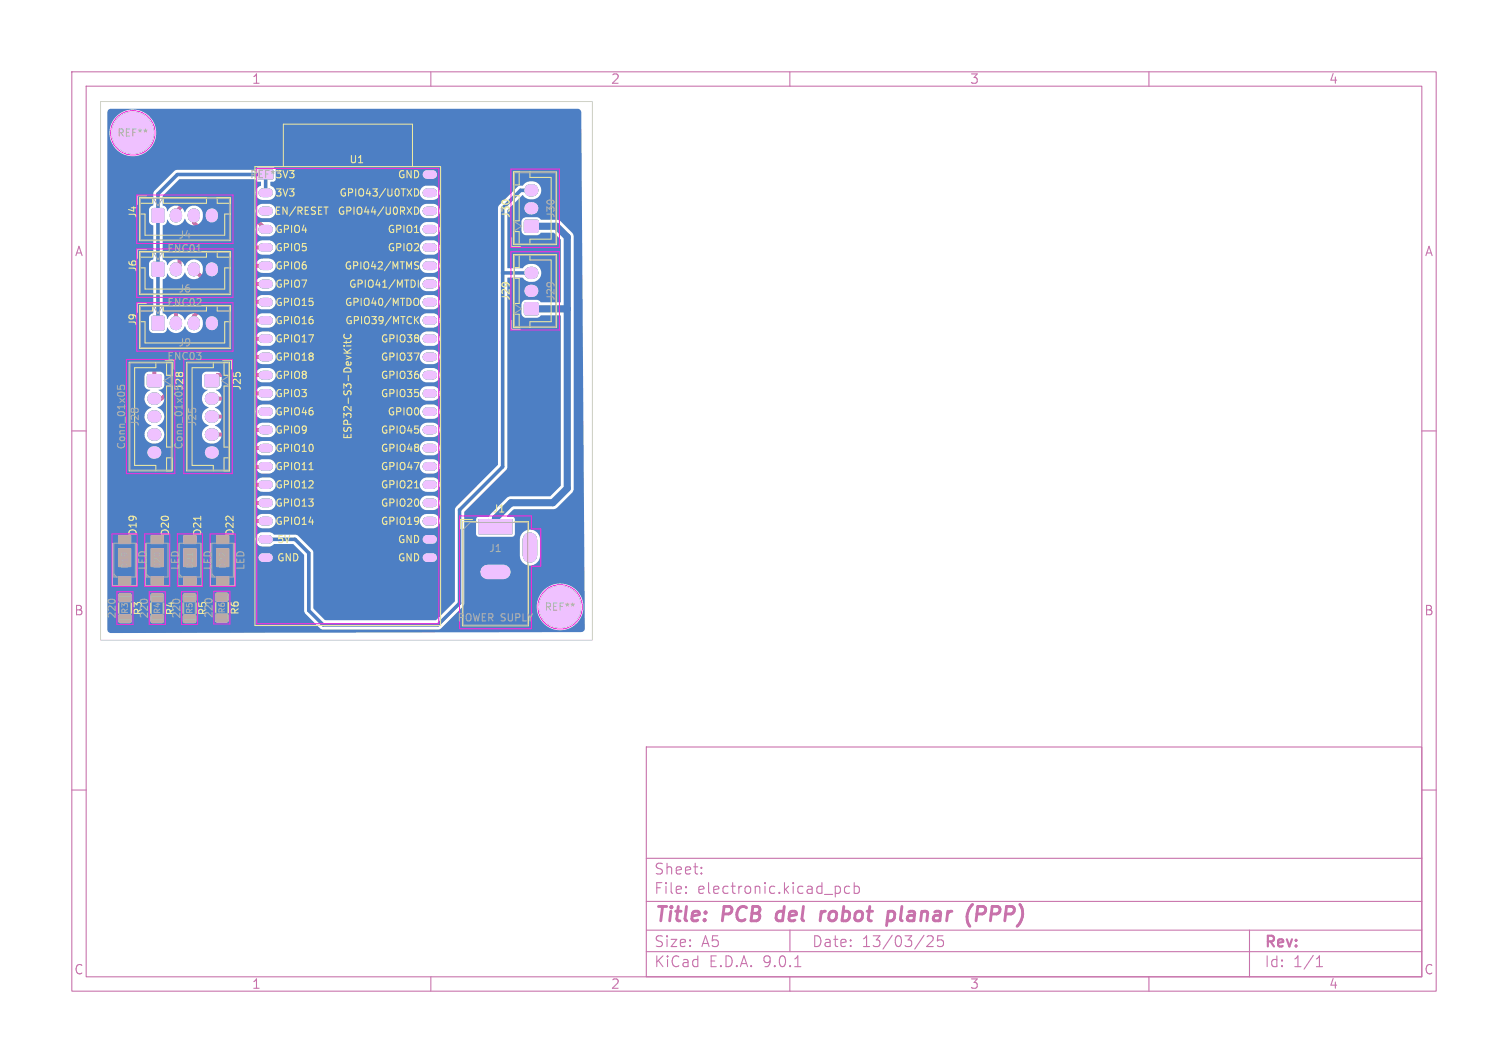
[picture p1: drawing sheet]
<svg xmlns="http://www.w3.org/2000/svg" width="210mm" height="148mm" viewBox="0 0 210 148" stroke-linecap="round" stroke-linejoin="round" font-family="sans-serif">
<defs><g id="words">
<g font-size="2.8" fill="#c872ab">
<text x="91" y="128.9">Title:</text>
<text x="100.7" y="128.9">PCB</text>
<text x="109" y="128.9">del</text>
<text x="115.9" y="128.9">robot</text>
<text x="126" y="128.9">planar</text>
<text x="137.9" y="128.9">(PPP)</text>
</g>
<g font-size="2.1" fill="#c872ab">
<text x="91" y="124.7">File:</text>
<text x="91" y="122">Sheet:</text>
<text x="97.1" y="124.7">electronic.kicad_pcb</text>
<text x="91" y="134.9">KiCad</text>
<text x="91" y="132.1">Size:</text>
<text x="97.7" y="132.1">A5</text>
<text x="98.7" y="134.9">E.D.A.</text>
<text x="106.3" y="134.9">9.0.1</text>
<text x="113" y="132.1">Date:</text>
<text x="120" y="132.1">13/03/25</text>
<text x="176" y="132.3">Rev:</text>
<text x="176" y="134.9">Id:</text>
<text x="180.1" y="134.9">1/1</text>
</g>
<g font-size="1.8" fill="#c872ab">
<text x="35" y="11.9">1</text>
<text x="85" y="11.9">2</text>
<text x="135" y="11.9">3</text>
<text x="185" y="11.9">4</text>
<text x="10.3" y="35.9">A</text>
<text x="198.4" y="35.9">A</text>
<text x="10.3" y="85.9">B</text>
<text x="198.3" y="85.9">B</text>
<text x="10.3" y="135.9">C</text>
<text x="35" y="137.9">1</text>
<text x="85" y="137.9">2</text>
<text x="135" y="137.9">3</text>
<text x="185" y="137.9">4</text>
<text x="198.3" y="135.9">C</text>
</g>
<g font-size="1.4" fill="#afafaf">
<text x="16.2" y="19.2">REF**</text>
<text x="34.7" y="25">REF**3V3</text>
<text x="23.2" y="35.3">ENC01</text>
<text x="24.8" y="33.4">J4</text>
<text x="77.4" y="30.5" transform="rotate(-90 77.4 30.5)">J30</text>
<text x="24.8" y="40.9">J6</text>
<text x="77.4" y="42" transform="rotate(-90 77.4 42)">J29</text>
<text x="23.2" y="42.8">ENC02</text>
<text x="23.2" y="50.3">ENC03</text>
<text x="24.8" y="48.4">J9</text>
<text x="19.5" y="59.5" transform="rotate(-90 19.5 59.5)">J28</text>
<text x="27.5" y="59.5" transform="rotate(-90 27.5 59.5)">J25</text>
<text x="17.6" y="62.7" transform="rotate(-90 17.6 62.7)">Conn_01x05</text>
<text x="25.6" y="62.7" transform="rotate(-90 25.6 62.7)">Conn_01x05 J28</text>
<text x="68" y="77.1">J1</text>
<text x="20.6" y="79.5" transform="rotate(-90 20.6 79.5)">LED</text>
<text x="25.1" y="79.5" transform="rotate(-90 25.1 79.5)">LED</text>
<text x="29.7" y="79.5" transform="rotate(-90 29.7 79.5)">LED</text>
<text x="34.2" y="79.5" transform="rotate(-90 34.2 79.5)">LED</text>
<text x="16.3" y="86.2" transform="rotate(-90 16.3 86.2)">220</text>
<text x="19.9" y="85.8" transform="rotate(-90 19.9 85.8)">R3</text>
<text x="20.8" y="86.2" transform="rotate(-90 20.8 86.2)">220</text>
<text x="24.4" y="85.8" transform="rotate(-90 24.4 85.8)">R4</text>
<text x="25.3" y="86.2" transform="rotate(-90 25.3 86.2)">220</text>
<text x="28.9" y="85.8" transform="rotate(-90 28.9 85.8)">R5</text>
<text x="29.8" y="86.2" transform="rotate(-90 29.8 86.2)">220</text>
<text x="63.6" y="86.7">POWER SUPLY</text>
<text x="75.7" y="85.2">REF**</text>
</g>
<g font-size="1.4" fill="#f2eda1">
<text x="48.6" y="22.9">U1</text>
<text x="38.3" y="27.6">3V3</text>
<text x="47.1" y="27.6">GPIO43/U0TXD</text>
<text x="55.3" y="25">GND</text>
<text x="19.2" y="30.5" transform="rotate(-90 19.2 30.5)">J4</text>
<text x="38.1" y="30.1">EN/RESET</text>
<text x="38.3" y="35.2">GPIO5</text>
<text x="38.3" y="32.6">GPIO4</text>
<text x="46.9" y="30.1">GPIO44/U0RXD</text>
<text x="53.9" y="35.2">GPIO2</text>
<text x="53.9" y="32.6">GPIO1</text>
<text x="71.2" y="30.5" transform="rotate(-90 71.2 30.5)">J30</text>
<text x="19.2" y="38" transform="rotate(-90 19.2 38)">J6</text>
<text x="38.3" y="40.3">GPIO7</text>
<text x="38.3" y="37.7">GPIO6</text>
<text x="47.9" y="37.7">GPIO42/MTMS</text>
<text x="48.5" y="40.3">GPIO41/MTDI</text>
<text x="71.2" y="42" transform="rotate(-90 71.2 42)">J29</text>
<text x="19.2" y="45.5" transform="rotate(-90 19.2 45.5)">J9</text>
<text x="38.3" y="45.3">GPIO16</text>
<text x="38.3" y="47.9">GPIO17</text>
<text x="38.3" y="42.8">GPIO15</text>
<text x="47.9" y="42.8">GPIO40/MTDO</text>
<text x="48" y="45.3">GPIO39/MTCK</text>
<text x="52.9" y="47.9">GPIO38</text>
<text x="38.3" y="53">GPIO8</text>
<text x="38.3" y="50.4">GPIO18</text>
<text x="52.9" y="53">GPIO36</text>
<text x="52.9" y="50.4">GPIO37</text>
<text x="33.7" y="54.5" transform="rotate(-90 33.7 54.5)">J25</text>
<text x="38.3" y="55.5">GPIO3</text>
<text x="38.3" y="58">GPIO46</text>
<text x="52.9" y="55.5">GPIO35</text>
<text x="53.9" y="58">GPIO0</text>
<text x="38.3" y="65.7">GPIO11</text>
<text x="38.3" y="60.6">GPIO9</text>
<text x="38.3" y="63.1">GPIO10</text>
<text x="49.2" y="61.3" transform="rotate(-90 49.2 61.3)">ESP32-S3-DevKitC</text>
<text x="52.9" y="60.6">GPIO45</text>
<text x="52.9" y="65.7">GPIO47</text>
<text x="52.9" y="63.1">GPIO48</text>
<text x="38.3" y="70.7">GPIO13</text>
<text x="38.3" y="68.2">GPIO12</text>
<text x="52.9" y="68.2">GPIO21</text>
<text x="52.9" y="70.7">GPIO20</text>
<text x="68.5" y="71.6">J1</text>
<text x="19.2" y="74.7" transform="rotate(-90 19.2 74.7)">D19</text>
<text x="23.7" y="74.7" transform="rotate(-90 23.7 74.7)">D20</text>
<text x="28.2" y="74.7" transform="rotate(-90 28.2 74.7)">D21</text>
<text x="32.7" y="74.7" transform="rotate(-90 32.7 74.7)">D22</text>
<text x="38.3" y="73.3">GPIO14</text>
<text x="38.5" y="75.8">5V</text>
<text x="52.9" y="73.3">GPIO19</text>
<text x="55.3" y="75.8">GND</text>
<text x="38.5" y="78.4">GND</text>
<text x="55.3" y="78.4">GND</text>
<text x="33.4" y="85.7" transform="rotate(-90 33.4 85.7)">R6</text>
</g>
<g font-size="1.1" fill="#afafaf">
<text x="17.9" y="79.2" transform="rotate(-90 17.9 79.2)">D19</text>
<text x="22.4" y="79.2" transform="rotate(-90 22.4 79.2)">D20</text>
<text x="27" y="79.2" transform="rotate(-90 27 79.2)">D21</text>
<text x="31.5" y="79.2" transform="rotate(-90 31.5 79.2)">D22</text>
<text x="18" y="85.6" transform="rotate(-90 18 85.6)">R3</text>
<text x="22.5" y="85.6" transform="rotate(-90 22.5 85.6)">R4</text>
<text x="27" y="85.6" transform="rotate(-90 27 85.6)">R5</text>
<text x="31.5" y="85.5" transform="rotate(-90 31.5 85.5)">R6</text>
</g>
</g></defs>
<g fill="none" stroke="#c872ab" stroke-width=".15">
<path d="M10 10h190v128h-190zM12 12h186v124h-186zM60 10v2M110 10v2M160 10v2M10 60h2M198 60h2M10 110h2M90 104h108v32h-108zM90 119.5h108M198 110h2M60 136v2"/>
<path d="M90 132.5h108M90 129.5h108M90 125.5h108M95.5 124.2l.1 .1-.1 .1M95.5 124.2v.1v.1M95.5 123.5v.1M95.5 124.2v.2M95.5 123.5h.1l-.1 .1M97.7 121.5v.1v.1M97.7 121.5l-.1 .1 .1 .1M97.7 120.8v.1M97.7 121.5v.2"/>
<path d="M97.7 120.8h-.1l.1 .1M110 136v2M110 129.5v3M110.7 134.6h.8M116.5 123.4h.2l.3 .3v.5l-.3 .2h-.2M118.3 123.5l-.4-.1-.3 .3v.4l.1 .2 .2 .1 .4-.1M119 123.5l.4-.1 .3 .3v.4l-.2 .2-.1 .1-.4-.1M119 122.9v1.5M129.9 130.4l.1 .2-.1 .3-.9 .9h1M130.6 130.3l-.1 .7 .2-.1h.5l.2 .2v.4l-.3 .3h-.4l-.2-.2M160 136v2M174 129.5v6.5"/>
<path d="M183.3 134.6h.9M183.3 133.5l.4-.4v1.5"/>
</g>
<path d="M108.3 127.1l-.2 .7v.2l.3 .2M114.4 126.9l-.2 1.3M114.9 126.9a.59 .59 0 0 0-.6 .4M123.9 126.9l.6 .1 .1 .3-.1 .5-.4 .4M135.4 125.9l-.1 .1M137.1 126.3l-.2-.1h-.7l-.3 2M137.1 127.1l-.3 .2h-.8" fill="none" stroke="#c872ab" stroke-width=".4"/>
<g fill="#c83434" stroke="#c83434" stroke-width=".14">
<path d="M28.6 52.2h.2h1.6l.1 .2-.1 1.4-.2 .1-1.6-.1-.1-.2z"/>
<path d="M16.5 80.3h1.7v1.1h-1.7z"/>
<path d="M16.5 76.4h1.7v2.5h-1.7z"/>
<path d="M16.5 74.6h1.7v1.1h-1.7z"/>
<path d="M73.1 30.7h.2h1.6l.1 .2-.1 1.4h-.2h-1.6l-.1-.2z"/>
<path d="M30.1 82.6h1.5l.2 .2v.7l-.3 .2h-1.3l-.2-.3z"/>
<path d="M30.1 85.6l1.5-.1 .2 .2v.8l-.3 .1h-1.3l-.2-.2z"/>
<path d="M25.6 80.3h1.7v1.1h-1.7z"/>
<path d="M25.6 76.4h1.7v2.5h-1.7z"/>
<path d="M25.6 74.6h1.7v1.1h-1.7z"/>
<path d="M21.2 29.1l.2-.1 1.4 .1 .1 .2-.1 1.6-.2 .1-1.4-.1-.1-.2z"/>
<path d="M21.2 44.1l.2-.1 1.4 .1 .1 .2-.1 1.6-.2 .1-1.4-.1-.1-.2z"/>
<path d="M21.1 82.7h1.5l.2 .2v.7l-.3 .2h-1.3l-.2-.3z"/>
<path d="M21.1 85.6h1.5l.2 .2v.7l-.3 .2h-1.3l-.2-.3z"/>
<path d="M21 80.3h1.8v1.1h-1.8z"/>
<path d="M21 76.4h1.8v2.5h-1.8z"/>
<path d="M21 74.6h1.8v1.1h-1.8z"/>
<path d="M66.7 72.3h4.6v2h-4.6z"/>
<path d="M73.1 42.2h.2h1.6l.1 .2-.1 1.4-.2 .1-1.6-.1-.1-.2z"/>
<path d="M21.2 36.6l.2-.1 1.4 .1 .1 .2-.1 1.6-.2 .1-1.4-.1-.1-.2z"/>
<path d="M25.6 82.7h1.5l.2 .2v.7l-.3 .2h-1.3l-.2-.3z"/>
<path d="M25.6 85.6h1.5l.2 .2v.7l-.3 .2h-1.3l-.2-.3z"/>
<path d="M30.2 80.3h1.6v1.1h-1.6z"/>
<path d="M30.2 76.4h1.6v2.5h-1.6z"/>
<path d="M30.2 74.6h1.6v1.1h-1.6z"/>
<path d="M16.6 82.7h1.5l.2 .2v.7l-.3 .2h-1.3l-.2-.3z"/>
<path d="M16.6 85.6h1.5l.2 .2v.7l-.3 .2h-1.3l-.2-.3z"/>
<path d="M20.6 52.2h.2h1.6l.1 .2-.1 1.4-.2 .1-1.6-.1-.1-.2z"/>
<circle cx="78" cy="84.5" r="1.8"/>
<circle cx="78" cy="84.5" r="2.85"/>
<circle cx="18.5" cy="18.5" r="1.8"/>
<circle cx="18.5" cy="18.5" r="2.85"/>
</g>
<g fill="none" stroke="#c83434" stroke-width="1.7">
<path d="M24.5 29.9v.2M24.5 37.4v.2M27 29.9v.2M27 37.4v.2M29.5 29.9v.2M29.5 37.4v.2M73.9 29h.2M73.9 26.5h.2M73.9 38h.2M21.4 55.5h.2M21.4 58h.2M24.5 44.9v.2"/>
<path d="M27 44.9v.2M29.4 55.5h.2M29.4 58h.2M29.5 44.9v.2M73.9 40.5h.2M21.4 60.5h.2M21.4 63h.2M29.4 60.5h.2M29.4 63h.2"/>
</g>
<path d="M67.9 79.6h2.2M73.8 75.1v2.2" fill="none" stroke="#c83434" stroke-width="2"/>
<g fill="none" stroke="#c83434" stroke-width="1.2">
<path d="M36.6 26.8h.8M36.6 29.4h.8M36.6 31.9h.8M36.6 34.5h.8M36.6 37h.8M36.6 39.5h.8M59.5 26.8h.8M59.5 29.4h.8M59.5 31.9h.8M59.5 34.5h.8M59.5 37h.8M59.5 39.5h.8"/>
<path d="M59.5 24.3h.8M36.6 42.1h.8M36.6 44.6h.8M36.6 47.2h.8M36.6 49.7h.8M36.6 52.2h.8M36.6 54.8h.8M36.6 57.3h.8M36.6 59.9h.8M59.5 42.1h.8M59.5 44.6h.8M59.5 47.2h.8"/>
<path d="M59.5 49.7h.8M59.5 52.2h.8M59.5 54.8h.8M59.5 57.3h.8M59.5 59.9h.8M36.6 72.6h.8M36.6 75.1h.8M36.6 77.6h.8M36.6 62.4h.8M36.6 64.9h.8M36.6 67.5h.8M36.6 70h.8"/>
<path d="M59.5 62.4h.8M59.5 64.9h.8M59.5 67.5h.8M59.5 70h.8M59.5 72.6h.8M59.5 75.1h.8M59.5 77.6h.8"/>
</g>
<g fill="none" stroke="#c83434" stroke-width=".5">
<path d="M24.5 30v-.5l1.5-1.5h7.1l3.9 3.9M27 30v1l1 1h5l2.5 2.5h1.5M27 37.5l2 2h8M37 37h-4l-2-2h-5l-1 1v1l-.5 .5M29.5 58h2.5l1.9 1.9h3.1M37 42.1l-.1-.1h-3.9l-1-1h-6l-1.5 1.5v2.5M37 44.6h-3.9l-1.6-1.6h-3.5l-1 1v1M37 52.2h-6.7l-.8 .8M37 54.8h-3.8l-.7 .7h-3M37 49.7h-3.7l-1.3 1.3h-6l-2 2v1l-1.5 1.5h-1M37 47.2h-4.2l-1.8 1.8h-7l-2.5 2.5v1.5M29.5 60.5h2l1.9 1.9h3.6"/>
<path d="M37 72.6h-4.6l-1.4 1.4v3.6M37 77.6v6.4M37 64.9l-5 .1-1 1h-11l-2.7 2.7v8.9M37 67.5h-12.5l-2.6 2.6v7.5M37 70h-8l-2.6 2.6v5M17.3 80.8l.1 2.4M21.9 80.8v2.4M26.4 80.8v2.4M31 80.8l-.1 .1v2.2M37 84h.1M37 84l-2.1 2.1h-17.5"/>
</g>
<path d="M68 72.3l1 1" fill="none" stroke="#c83434" stroke-width=".2"/>
<g fill="#4d7fc4" stroke="#4d7fc4" stroke-width=".14">
<path d="M28.6 52.2h.2h1.6l.1 .2-.1 1.4-.2 .1-1.6-.1-.1-.2z"/>
<path d="M73.1 30.7h.2h1.6l.1 .2-.1 1.4h-.2h-1.6l-.1-.2z"/>
<path d="M21.2 29.1l.2-.1 1.4 .1 .1 .2-.1 1.6-.2 .1-1.4-.1-.1-.2z"/>
<path d="M21.2 44.1l.2-.1 1.4 .1 .1 .2-.1 1.6-.2 .1-1.4-.1-.1-.2z"/>
<path d="M66.7 72.3h4.6v2h-4.6z"/>
<path d="M73.1 42.2h.2h1.6l.1 .2-.1 1.4-.2 .1-1.6-.1-.1-.2z"/>
<path d="M21.2 36.6l.2-.1 1.4 .1 .1 .2-.1 1.6-.2 .1-1.4-.1-.1-.2z"/>
<path d="M20.6 52.2h.2h1.6l.1 .2-.1 1.4-.2 .1-1.6-.1-.1-.2z"/>
<circle cx="78" cy="84.5" r="1.8"/>
<circle cx="78" cy="84.5" r="2.85"/>
<circle cx="18.5" cy="18.5" r="1.8"/>
<circle cx="18.5" cy="18.5" r="2.85"/>
</g>
<g fill="none" stroke="#4d7fc4" stroke-width="1.7">
<path d="M24.5 29.9v.2M24.5 37.4v.2M27 29.9v.2M27 37.4v.2M29.5 29.9v.2M29.5 37.4v.2M73.9 29h.2M73.9 26.5h.2M73.9 38h.2M21.4 55.5h.2M21.4 58h.2M24.5 44.9v.2"/>
<path d="M27 44.9v.2M29.4 55.5h.2M29.4 58h.2M29.5 44.9v.2M73.9 40.5h.2M21.4 60.5h.2M21.4 63h.2M29.4 60.5h.2M29.4 63h.2"/>
</g>
<path d="M67.9 79.6h2.2M73.8 75.1v2.2" fill="none" stroke="#4d7fc4" stroke-width="2"/>
<g fill="none" stroke="#4d7fc4" stroke-width="1.2">
<path d="M36.6 26.8h.8M36.6 29.4h.8M36.6 31.9h.8M36.6 34.5h.8M36.6 37h.8M36.6 39.5h.8M59.5 26.8h.8M59.5 29.4h.8M59.5 31.9h.8M59.5 34.5h.8M59.5 37h.8M59.5 39.5h.8"/>
<path d="M59.5 24.3h.8M36.6 42.1h.8M36.6 44.6h.8M36.6 47.2h.8M36.6 49.7h.8M36.6 52.2h.8M36.6 54.8h.8M36.6 57.3h.8M36.6 59.9h.8M59.5 42.1h.8M59.5 44.6h.8M59.5 47.2h.8"/>
<path d="M59.5 49.7h.8M59.5 52.2h.8M59.5 54.8h.8M59.5 57.3h.8M59.5 59.9h.8M36.6 72.6h.8M36.6 75.1h.8M36.6 77.6h.8M36.6 62.4h.8M36.6 64.9h.8M36.6 67.5h.8M36.6 70h.8"/>
<path d="M59.5 62.4h.8M59.5 64.9h.8M59.5 67.5h.8M59.5 70h.8M59.5 72.6h.8M59.5 75.1h.8M59.5 77.6h.8"/>
</g>
<path d="M74 31.5h3.5l1.5 1.5v35l-2 2h-5.8l-2.2 2.2v1.1M74 43h5" fill="none" stroke="#4d7fc4" stroke-width="1"/>
<path d="M37 26.8v-2.5h-12.3l-2.7 2.7v18M70 38h4M74 26.5h-1.5l-2.5 2.5v36l-6 6v13l-3 3h-16l-2-2v-8l-1.9-1.9h-4.1" fill="none" stroke="#4d7fc4" stroke-width=".5"/>
<path d="M15.1 15.3l.3-.2h65l.4 .2 .1 .3 .5 71.9-.1 .4-.4 .1-65.6 .1-.2-.1-.2-.4v-12.6h20.7v.4l.2 .3 .3 .3 .4 .1h1.2l.5-.4 2.6 .1 1.5 1.5 .1 7.9 2.2 2.3 .3 .2h16.2l.3-.2 3.2-3.2h10.1v.4a3.3 3.3 0 0 0 5 2.6 3.3 3.3 0 0 0 0-5.6 3.3 3.3 0 0 0-5 2.6h-10.1l.1-.2v-9.1h7.7v2.4a1.4 1.4 0 0 0 1.4 1.3 1.4 1.4 0 0 0 1.4-1.3v-2.6a1.4 1.4 0 0 0-1.5-1.1 1.4 1.4 0 0 0-1.3 1.3h-7.7v-2.7h1.6v2.1l.1 .2 .2 .1h4.8l.2-.1 .1-.2v-2.2l-.3-.2-.8-.1 .9-1h5.8l.3-.2 2.1-2.1 .2-.5v-35.4l-.2-.3-1.8-1.7-.3-.1h-2.3l-.5-.3-1.6-.1-.3 .2-.3 .4v1.4a.65 .65 0 0 0 .6 .6l1.6-.1 .5-.3h1.8l1 1v8.7h-2.8l-.5-.3h-1.8l-.2 .2-.2 .3v1.4a.65 .65 0 0 0 .6 .6l1.6-.1 .5-.3h2.8v23.7l-1.5 1.5h-5.7l-.3 .2-2.3 2.3-.2 .3-1.5 .1-.2 .1-.1 .2h-1.6v-1l5.8-5.9 .1-.2 .1-26.5h2.1a1.36 1.36 0 0 0 1.9 .4 1.36 1.36 0 0 0 .4-1.9 1.49 1.49 0 0 0-2.3 .1h-2.1v-8l2.1-2.1a1.35 1.35 0 0 0 1.9 .4 1.35 1.35 0 0 0 .4-1.9 1.49 1.49 0 0 0-2.3 .1l-.7 .2-2.6 2.6-.2 .3v35.8l-5.8 5.9-.1 .2-.1 12.9-2.6 2.6h-15.4l-1.6-1.6-.1-7.9-2.1-2.2-.2-.1-3.1-.1-.5-.3h-1.2l-.5 .2-.3 .3-.1 .4h-20.7v-2.5h20.7v.2a1.01 1.01 0 0 0 .9 .9h1l.4-.2 .4-.4 .1-.5h20.1a1.02 1.02 0 0 0 .9 1.1l1.2-.1a1.01 1.01 0 0 0 .7-1 1.01 1.01 0 0 0-.9-.9h-1l-.4 .1-.3 .2-.2 .6h-20.1l-.2-.6-.3-.2-.4-.1h-1l-.4 .1-.3 .2-.2 .6h-20.7v-2.6h20.7a1.01 1.01 0 0 0 .9 1.1h1l.4-.1 .4-.4 .1-.6h20.1a1.01 1.01 0 0 0 .9 1.1h1.2a1.01 1.01 0 0 0 .7-1.1 1.01 1.01 0 0 0-.9-.9h-1l-.4 .1-.3 .3-.2 .5h-20.1l-.2-.5-.3-.3-.4-.1h-1l-.4 .1-.3 .3-.2 .5h-20.7v-2.5h20.7l.1 .6 .4 .4 .4 .1h1a1.01 1.01 0 0 0 .9-1.1h20.1l.1 .6 .4 .4 .4 .1h1a1.01 1.01 0 0 0 .9-1 1.01 1.01 0 0 0-.9-1h-1l-.4 .1-.3 .2-.2 .6h-20.1l-.2-.6-.3-.2-.4-.1h-1l-.4 .1-.3 .2-.2 .6h-20.7v-2.6h20.7v.2a1.01 1.01 0 0 0 .9 .9h1l.4-.1 .4-.4 .1-.6h20.1a1.01 1.01 0 0 0 .9 1.1h1.2a1.01 1.01 0 0 0 .7-1.1 1.01 1.01 0 0 0-.9-.9h-1l-.4 .2-.3 .2-.2 .5h-20.1l-.2-.5-.3-.2-.4-.2h-1l-.4 .2-.3 .2-.2 .5h-20.7v-2.5h20.7l.1 .6 .4 .4 .4 .1h1a1.01 1.01 0 0 0 .9-1.1h20.1l.1 .6 .4 .4 .4 .1h1a1.01 1.01 0 0 0 .9-1 1.01 1.01 0 0 0-.9-1h-1l-.4 .1-.3 .3-.2 .5h-20.1l-.2-.5-.3-.3-.4-.1h-1l-.4 .1-.3 .3-.2 .5h-20.7v-10h5.2v1.4a.75 .75 0 0 0 .8 .6 1.31 1.31 0 0 0-.8 1.3 1.31 1.31 0 0 0 1 1.2 1.3 1.3 0 0 0-1 1.2 1.3 1.3 0 0 0 1 1.3 1.29 1.29 0 0 0-.9 1.5 1.29 1.29 0 0 0 1.5 1 1.28 1.28 0 0 0 1.2-1.2 1.28 1.28 0 0 0-1-1.4 1.3 1.3 0 0 0 1-1.2 1.3 1.3 0 0 0-1-1.3 1.31 1.31 0 0 0 1-1.1 1.31 1.31 0 0 0-.8-1.3 .73 .73 0 0 0 .8-.6v-1.4h5.2v1.4a.79 .79 0 0 0 .8 .6 1.31 1.31 0 0 0-.8 1.3 1.31 1.31 0 0 0 1 1.2 1.3 1.3 0 0 0-1 1.2 1.3 1.3 0 0 0 1 1.3 1.29 1.29 0 0 0-.9 1.5 1.29 1.29 0 0 0 1.5 1 1.25 1.25 0 0 0 .9-2h5l.1 .5 .4 .4 .4 .2h1a1.01 1.01 0 0 0 .9-1.1h20.1l.1 .5 .4 .4 .4 .2h1a1.01 1.01 0 0 0 .9-1 1.01 1.01 0 0 0-.9-1h-1l-.4 .1-.3 .2-.2 .6h-20.1v-.2a1.02 1.02 0 0 0-.9-.7h-1l-.4 .1-.3 .2-.2 .6h-5l-.7-.5a1.33 1.33 0 0 0 .7-2.1h5l.1 .6 .4 .4 .4 .1h1a1.01 1.01 0 0 0 .9-1.1h20.1l.1 .6 .4 .4 .4 .1h1a1.01 1.01 0 0 0 .9-1 1.01 1.01 0 0 0-.9-1h-1l-.4 .1-.3 .3-.2 .5h-20.1l-.2-.5-.3-.3-.4-.1h-1l-.4 .1-.3 .3-.2 .5h-5l-.7-.4a1.33 1.33 0 0 0 .7-2.1h5l.1 .6 .4 .4 .4 .1h1a1.01 1.01 0 0 0 .9-1.1h20.1l.1 .6 .4 .4 .4 .1h1a1.01 1.01 0 0 0 .9-1 1.01 1.01 0 0 0-.9-1h-1l-.4 .1-.3 .2-.2 .6h-20.1v-.2a1.01 1.01 0 0 0-.9-.7h-1l-.4 .1-.3 .2-.2 .6h-5l-.5-.4a.67 .67 0 0 0 .8-.6l-.1-1.6h4.8a1.01 1.01 0 0 0 .9 1.1h1l.4-.1 .4-.4 .1-.6h20.1a1.01 1.01 0 0 0 .9 1.1h1.2a1.01 1.01 0 0 0 .7-1.1 1.01 1.01 0 0 0-.9-.9h-1l-.4 .2-.3 .2-.2 .5h-20.1l-.2-.5-.3-.2-.4-.2h-1l-.4 .2-.3 .2-.2 .5h-4.8l-.2-.2-.3-.1-1.6-.1-.3 .2-.3 .4h-5.2l-.2-.3-.4-.2-1.6-.1-.3 .2-.3 .4h-5.2v-2.7h20.7a1.01 1.01 0 0 0 .9 1.1h1l.4-.1 .4-.4 .1-.6h20.1a1.01 1.01 0 0 0 .9 1.1h1.2a1.01 1.01 0 0 0 .7-1.1 1.01 1.01 0 0 0-.9-.9h-1l-.4 .1-.3 .3-.2 .5h-20.1l-.2-.5-.3-.3-.4-.1h-1l-.4 .1-.3 .3-.2 .5h-20.7v-2.5h20.7l.1 .5 .4 .4 .4 .2h1a1.01 1.01 0 0 0 .9-1.1h20.1l.1 .5 .4 .4 .4 .2h1a1.01 1.01 0 0 0 .9-1 1.01 1.01 0 0 0-.9-1h-1l-.4 .1-.3 .2-.2 .6h-20.1v-.2a1.01 1.01 0 0 0-.9-.7h-1l-.4 .1-.3 .2-.2 .6h-20.7v-17.9h5.8v1.6a.77 .77 0 0 0 .6 .6v4.7a.68 .68 0 0 0-.6 .6l.1 1.6a.79 .79 0 0 0 .5 .6v4.7a.68 .68 0 0 0-.6 .6v1.6l.2 .3 .4 .3h1.4a.78 .78 0 0 0 .6-.8 1.31 1.31 0 0 0 1.3 .8 1.31 1.31 0 0 0 1.2-1 1.29 1.29 0 0 0 1.5 .9 1.29 1.29 0 0 0 1-1.5l-.1-.3h7.4v.2a1.01 1.01 0 0 0 .9 .9h1l.4-.1 .4-.4 .1-.6h20.1a1.01 1.01 0 0 0 .9 1.1h1.2a1.01 1.01 0 0 0 .7-1.1 1.01 1.01 0 0 0-.9-.9h-1l-.4 .1-.3 .3-.2 .5h-20.1l-.2-.5-.3-.3-.4-.1h-1l-.4 .1-.3 .3-.2 .5h-7.4v-.1a1.29 1.29 0 0 0-1.3-.8 1.29 1.29 0 0 0-1.2 1 1.31 1.31 0 0 0-1.1-1 1.31 1.31 0 0 0-1.3 .8l-.1-.2a.79 .79 0 0 0-.5-.6v-1.6h12.9a1.01 1.01 0 0 0 .9 1.1h1l.4-.1 .4-.4 .1-.6h20.1a1.01 1.01 0 0 0 .9 1.1l1.2-.1a1.01 1.01 0 0 0 .7-1 1.01 1.01 0 0 0-.9-.9h-1l-.4 .1-.3 .2-.2 .6h-20.1l-.2-.6-.3-.2-.4-.1h-1l-.4 .1-.3 .2-.2 .6h-12.9v-2.6h12.9l.1 .6 .4 .4 .4 .1h1a1.01 1.01 0 0 0 .9-1.1h20.1l.1 .6 .4 .4 .4 .1h1a1.01 1.01 0 0 0 .9-1 1.01 1.01 0 0 0-.9-1h-1l-.4 .2-.3 .2-.2 .5h-20.1l-.2-.5-.3-.2-.4-.2h-1l-.4 .2-.3 .2-.2 .5h-12.9v-.5a.75 .75 0 0 0 .6-.8 1.31 1.31 0 0 0 1.3 .8 1.31 1.31 0 0 0 1.2-1 1.29 1.29 0 0 0 1.5 .9 1.29 1.29 0 0 0 1-1.5l-.1-.4h7.4v.2a1.01 1.01 0 0 0 .9 .9h1l.4-.1 .4-.4 .1-.6h20.1a1.01 1.01 0 0 0 .9 1.1h1.2a1.01 1.01 0 0 0 .7-1.1 1.01 1.01 0 0 0-.9-.9h-1l-.4 .1-.3 .3-.2 .5h-20.1v-.2a1.01 1.01 0 0 0-.9-.7h-1l-.4 .1-.3 .3-.2 .5h-7.4a1.29 1.29 0 0 0-1.3-.8 1.29 1.29 0 0 0-1.2 1 1.31 1.31 0 0 0-1.1-1 1.31 1.31 0 0 0-1.3 .8 .79 .79 0 0 0-.6-.8v-1.7h12.9a1.01 1.01 0 0 0 .9 1.1h1l.4-.2 .4-.4 .1-.5h20.1a1.01 1.01 0 0 0 .9 1.1l1.2-.1a1.01 1.01 0 0 0 .7-1 1.01 1.01 0 0 0-.9-.9h-1l-.4 .1-.3 .2-.2 .6h-20.1l-.2-.6-.3-.2-.4-.1h-1l-.4 .1-.3 .2-.2 .6h-12.9v-2.6h12.9l.1 .6 .4 .4 .4 .1h1a1.01 1.01 0 0 0 .9-1.1h20.1l.1 .6 .4 .4 .4 .1h1a1.01 1.01 0 0 0 .9-1 1.01 1.01 0 0 0-.9-1h-1l-.4 .1-.3 .3-.2 .5h-20.1v-.2a1.02 1.02 0 0 0-.9-.7h-1l-.4 .1-.3 .3-.2 .5h-12.9v-.4a.75 .75 0 0 0 .6-.8 1.31 1.31 0 0 0 1.3 .8 1.31 1.31 0 0 0 1.2-1 1.27 1.27 0 0 0 1.3 1 1.27 1.27 0 0 0 1.2-1.2l-.1-.6-.1-.3h7.5l.1 .6 .4 .4 .4 .1h1a1.01 1.01 0 0 0 .9-1.1h20.1l.1 .6 .4 .4 .4 .1h1a1.01 1.01 0 0 0 .9-1 1.01 1.01 0 0 0-.9-1h-1l-.4 .1-.3 .2-.2 .6h-20.1v-.2a1.02 1.02 0 0 0-.9-.7h-1l-.4 .1-.3 .2-.2 .6-7.5-.1a1.3 1.3 0 0 0-1.3-.6 1.3 1.3 0 0 0-1.1 1 1.31 1.31 0 0 0-1.1-1 1.31 1.31 0 0 0-1.3 .8 .79 .79 0 0 0-.6-.8v-1.3l2.3-2.3h10.6l.3 .3h.4v.5a1.03 1.03 0 0 0-.7 1.1 1.03 1.03 0 0 0 .9 .9h1l.4-.1 .4-.4 .1-.6h20.1a1.01 1.01 0 0 0 .9 1.1h1.2a1.01 1.01 0 0 0 .7-1.1 1.01 1.01 0 0 0-.9-.9h-1l-.4 .2-.3 .2-.2 .5h-20.1l-.2-.5-.5-.4v-.5h.4l.3-.3v-1.3l-.1-.2-.2-.2h-2.1l-.2 .1-.2 .2h-11l-.3 .2-2.9 2.9-.1 1.9a.68 .68 0 0 0-.6 .6h-5.8v-10.9h.3v.4a3.3 3.3 0 0 0 5 2.6 3.3 3.3 0 0 0 0-5.6 3.3 3.3 0 0 0-5 2.6h-.3v-2.7z" fill="#4d7fc4"/>
<g fill="#9afff8" stroke="#9afff8" stroke-width=".14">
<path d="M28.6 52.2h.2h1.6l.1 .2-.1 1.4-.2 .1-1.6-.1-.1-.2z"/>
<path d="M73.1 30.7h.2h1.6l.1 .2-.1 1.4h-.2h-1.6l-.1-.2z"/>
<path d="M21.2 29.1l.2-.1 1.4 .1 .1 .2-.1 1.6-.2 .1-1.4-.1-.1-.2z"/>
<path d="M21.2 44.1l.2-.1 1.4 .1 .1 .2-.1 1.6-.2 .1-1.4-.1-.1-.2z"/>
<path d="M66.7 72.3h4.6v2h-4.6z"/>
<path d="M73.1 42.2h.2h1.6l.1 .2-.1 1.4-.2 .1-1.6-.1-.1-.2z"/>
<path d="M21.2 36.6l.2-.1 1.4 .1 .1 .2-.1 1.6-.2 .1-1.4-.1-.1-.2z"/>
<path d="M20.6 52.2h.2h1.6l.1 .2-.1 1.4-.2 .1-1.6-.1-.1-.2z"/>
<circle cx="78" cy="84.5" r="1.8"/>
<circle cx="78" cy="84.5" r="2.85"/>
<circle cx="18.5" cy="18.5" r="1.8"/>
<circle cx="18.5" cy="18.5" r="2.85"/>
</g>
<g fill="none" stroke="#9afff8" stroke-width="1.7">
<path d="M24.5 29.9v.2M24.5 37.4v.2M27 29.9v.2M27 37.4v.2M29.5 29.9v.2M29.5 37.4v.2M73.9 29h.2M73.9 26.5h.2M73.9 38h.2M21.4 55.5h.2M21.4 58h.2M24.5 44.9v.2"/>
<path d="M27 44.9v.2M29.4 55.5h.2M29.4 58h.2M29.5 44.9v.2M73.9 40.5h.2M21.4 60.5h.2M21.4 63h.2M29.4 60.5h.2M29.4 63h.2"/>
</g>
<path d="M67.9 79.6h2.2M73.8 75.1v2.2" fill="none" stroke="#9afff8" stroke-width="2"/>
<g fill="none" stroke="#9afff8" stroke-width="1.2">
<path d="M36.6 26.8h.8M36.6 29.4h.8M36.6 31.9h.8M36.6 34.5h.8M36.6 37h.8M36.6 39.5h.8M59.5 26.8h.8M59.5 29.4h.8M59.5 31.9h.8M59.5 34.5h.8M59.5 37h.8M59.5 39.5h.8"/>
<path d="M59.5 24.3h.8M36.6 42.1h.8M36.6 44.6h.8M36.6 47.2h.8M36.6 49.7h.8M36.6 52.2h.8M36.6 54.8h.8M36.6 57.3h.8M36.6 59.9h.8M59.5 42.1h.8M59.5 44.6h.8M59.5 47.2h.8"/>
<path d="M59.5 49.7h.8M59.5 52.2h.8M59.5 54.8h.8M59.5 57.3h.8M59.5 59.9h.8M36.6 72.6h.8M36.6 75.1h.8M36.6 77.6h.8M36.6 62.4h.8M36.6 64.9h.8M36.6 67.5h.8M36.6 70h.8"/>
<path d="M59.5 62.4h.8M59.5 64.9h.8M59.5 67.5h.8M59.5 70h.8M59.5 72.6h.8M59.5 75.1h.8M59.5 77.6h.8"/>
</g>
<g fill="#efc1ff" stroke="#efc1ff" stroke-width=".14">
<path d="M28.6 52.2h.2h1.6l.1 .2-.1 1.4-.2 .1-1.6-.1-.1-.2z"/>
<path d="M16.5 80.3h1.7v1.1h-1.7z"/>
<path d="M16.5 76.4h1.7v2.5h-1.7z"/>
<path d="M16.5 74.6h1.7v1.1h-1.7z"/>
<path d="M73.1 30.7h.2h1.6l.1 .2-.1 1.4h-.2h-1.6l-.1-.2z"/>
<path d="M30.1 82.6h1.5l.2 .2v.7l-.3 .2h-1.3l-.2-.3z"/>
<path d="M30.1 85.6l1.5-.1 .2 .2v.8l-.3 .1h-1.3l-.2-.2z"/>
<path d="M25.6 80.3h1.7v1.1h-1.7z"/>
<path d="M25.6 76.4h1.7v2.5h-1.7z"/>
<path d="M25.6 74.6h1.7v1.1h-1.7z"/>
<path d="M21.2 29.1l.2-.1 1.4 .1 .1 .2-.1 1.6-.2 .1-1.4-.1-.1-.2z"/>
<path d="M21.2 44.1l.2-.1 1.4 .1 .1 .2-.1 1.6-.2 .1-1.4-.1-.1-.2z"/>
<path d="M21.1 82.7h1.5l.2 .2v.7l-.3 .2h-1.3l-.2-.3z"/>
<path d="M21.1 85.6h1.5l.2 .2v.7l-.3 .2h-1.3l-.2-.3z"/>
<path d="M21 80.3h1.8v1.1h-1.8z"/>
<path d="M21 76.4h1.8v2.5h-1.8z"/>
<path d="M21 74.6h1.8v1.1h-1.8z"/>
<path d="M66.7 72.3h4.6v2h-4.6z"/>
<path d="M73.1 42.2h.2h1.6l.1 .2-.1 1.4-.2 .1-1.6-.1-.1-.2z"/>
<path d="M21.2 36.6l.2-.1 1.4 .1 .1 .2-.1 1.6-.2 .1-1.4-.1-.1-.2z"/>
<path d="M25.6 82.7h1.5l.2 .2v.7l-.3 .2h-1.3l-.2-.3z"/>
<path d="M25.6 85.6h1.5l.2 .2v.7l-.3 .2h-1.3l-.2-.3z"/>
<path d="M30.2 80.3h1.6v1.1h-1.6z"/>
<path d="M30.2 76.4h1.6v2.5h-1.6z"/>
<path d="M30.2 74.6h1.6v1.1h-1.6z"/>
<path d="M16.6 82.7h1.5l.2 .2v.7l-.3 .2h-1.3l-.2-.3z"/>
<path d="M16.6 85.6h1.5l.2 .2v.7l-.3 .2h-1.3l-.2-.3z"/>
<path d="M20.6 52.2h.2h1.6l.1 .2-.1 1.4-.2 .1-1.6-.1-.1-.2z"/>
<circle cx="78" cy="84.5" r="1.8"/>
<circle cx="78" cy="84.5" r="2.85"/>
<circle cx="18.5" cy="18.5" r="1.8"/>
<circle cx="18.5" cy="18.5" r="2.85"/>
</g>
<g fill="none" stroke="#efc1ff" stroke-width="1.7">
<path d="M24.5 29.9v.2M24.5 37.4v.2M27 29.9v.2M27 37.4v.2M29.5 29.9v.2M29.5 37.4v.2M73.9 29h.2M73.9 26.5h.2M73.9 38h.2M21.4 55.5h.2M21.4 58h.2M24.5 44.9v.2"/>
<path d="M27 44.9v.2M29.4 55.5h.2M29.4 58h.2M29.5 44.9v.2M73.9 40.5h.2M21.4 60.5h.2M21.4 63h.2M29.4 60.5h.2M29.4 63h.2"/>
</g>
<path d="M67.9 79.6h2.2M73.8 75.1v2.2" fill="none" stroke="#efc1ff" stroke-width="2"/>
<g fill="none" stroke="#efc1ff" stroke-width="1.2">
<path d="M36.6 26.8h.8M36.6 29.4h.8M36.6 31.9h.8M36.6 34.5h.8M36.6 37h.8M36.6 39.5h.8M59.5 26.8h.8M59.5 29.4h.8M59.5 31.9h.8M59.5 34.5h.8M59.5 37h.8M59.5 39.5h.8"/>
<path d="M59.5 24.3h.8M36.6 42.1h.8M36.6 44.6h.8M36.6 47.2h.8M36.6 49.7h.8M36.6 52.2h.8M36.6 54.8h.8M36.6 57.3h.8M36.6 59.9h.8M59.5 42.1h.8M59.5 44.6h.8M59.5 47.2h.8"/>
<path d="M59.5 49.7h.8M59.5 52.2h.8M59.5 54.8h.8M59.5 57.3h.8M59.5 59.9h.8M36.6 72.6h.8M36.6 75.1h.8M36.6 77.6h.8M36.6 62.4h.8M36.6 64.9h.8M36.6 67.5h.8M36.6 70h.8"/>
<path d="M59.5 62.4h.8M59.5 64.9h.8M59.5 67.5h.8M59.5 70h.8M59.5 72.6h.8M59.5 75.1h.8M59.5 77.6h.8"/>
</g>
<g fill="#bba9a4" stroke="#bba9a4" stroke-width=".14">
<path d="M16.5 80.3h1.7v1.1h-1.7z"/>
<path d="M16.5 76.4h1.7v2.5h-1.7z"/>
<path d="M16.5 74.6h1.7v1.1h-1.7z"/>
<path d="M30.1 82.6h1.5l.2 .2v.7l-.3 .2h-1.3l-.2-.3z"/>
<path d="M30.1 85.6l1.5-.1 .2 .2v.8l-.3 .1h-1.3l-.2-.2z"/>
<path d="M25.6 80.3h1.7v1.1h-1.7z"/>
<path d="M25.6 76.4h1.7v2.5h-1.7z"/>
<path d="M25.6 74.6h1.7v1.1h-1.7z"/>
<path d="M21.1 82.7h1.5l.2 .2v.7l-.3 .2h-1.3l-.2-.3z"/>
<path d="M21.1 85.6h1.5l.2 .2v.7l-.3 .2h-1.3l-.2-.3z"/>
<path d="M21 80.3h1.8v1.1h-1.8z"/>
<path d="M21 76.4h1.8v2.5h-1.8z"/>
<path d="M21 74.6h1.8v1.1h-1.8z"/>
<path d="M25.6 82.7h1.5l.2 .2v.7l-.3 .2h-1.3l-.2-.3z"/>
<path d="M25.6 85.6h1.5l.2 .2v.7l-.3 .2h-1.3l-.2-.3z"/>
<path d="M30.2 80.3h1.6v1.1h-1.6z"/>
<path d="M30.2 76.4h1.6v2.5h-1.6z"/>
<path d="M30.2 74.6h1.6v1.1h-1.6z"/>
<path d="M16.6 82.7h1.5l.2 .2v.7l-.3 .2h-1.3l-.2-.3z"/>
<path d="M16.6 85.6h1.5l.2 .2v.7l-.3 .2h-1.3l-.2-.3z"/>
</g>
<g fill="none" stroke="#f2eda1" stroke-width=".15">
<path d="M45.1 28.8h.6M57.6 39l.2 .4-.2 .5M57.7 26.3a.51 .51 0 0 1 .6 .5 .51 .51 0 0 1-.6 .5zM57.7 28.8a.51 .51 0 0 1 .6 .5 .51 .51 0 0 1-.6 .5zM57.8 36.8l.4 .2 .1 .3-.2 .2-.4-.1M58.3 39v1M58.3 36.5h-.4l-.1 .1M47.9 48.6l.6 .6M47.9 48.2h.1M48 46.5a.47 .47 0 0 0 .3 .7 .47 .47 0 0 0 .6-.5l-.1-.2M48.2 48.2h.7M48.2 47.5v.3"/>
<path d="M48.9 48.6l-.6 .4M48.9 47.5l-.2 .2h-.8M57.8 41.6l.1-.1a.34 .34 0 0 1 .4 .4v.3a.33 .33 0 0 1-.2 .3 .33 .33 0 0 1-.3 0M57.9 44.5l.4 .6M58.3 44.1l-.6 .5M28 71.9v.5M43 65.4h.6M57.7 67.9h.6"/>
</g>
<g fill="none" stroke="#f2eda1" stroke-width=".14">
<path d="M19.4 27.5h12.7v6h-12.7zM19.4 35h12.7v6h-12.7zM19.5 27.6v.7h1.7v-.7M19.5 35h1.7v.8h-1.7zM19.5 29.8h.7v3h11.1v-3h.7M19.5 37.3h.7v3h11.1v-3h.7M20.4 27.3h-1.3v1.2M20.4 34.8h-1.3v1.2M22.8 27.6v.7h5.9v-.7M22.8 35h5.9v.8h-5.9zM30.3 27.6v.7h1.7M32 35h-1.7v.8h1.7"/>
<path d="M35.5 23.2h25.9v63.9h-25.9zM39.5 23.2v-5.9h17.9v5.9M71.3 33.1v1.3h1.2M71.5 23.9h6v10.2h-6zM71.5 35.4h6v10.2h-6zM71.5 27.3h.8v3.5h-.8M71.5 32.3h.8v1.8M71.5 38.8h.8v3.5h-.8M72.3 24v1.8h-.8M72.3 35.5v1.8h-.8M73.8 24v.7h2.9v8.6h-2.9v.8M73.8 35.5v.7h2.9v8.6h-2.9v.8"/>
<path d="M18 50.4h6v15.2h-6zM19.4 42.5h12.7v6h-12.7zM19.5 42.6v.7h1.7v-.7M19.5 44.8h.7v2.9h11.1v-2.9h.7M20.4 42.3h-1.3v1.2M21.7 50.4v.8h-3v13.6h3v.8M22.8 42.6v.7h5.9v-.7M23.2 50.4v1.9h.7M23.9 53.8h-.7v8.5h.7M24.2 50.2v1.2M26 50.4h6v15.2h-6zM29.7 50.4v.8h-3v13.6h3v.8"/>
<path d="M30.3 42.6v.7h1.7M31 50.2h1.2v1.2M31.2 50.4v1.9h.7M31.9 53.8h-.7v8.5h.7M71.3 44.6v1.3h1.2M71.5 43.8h.8v1.8h-.8M15.7 75.6v6h3.3v-6M20.2 75.6v6h3.4v-6M23.9 63.8h-.7v1.8M24.8 75.6v6h3.3v-6M29.3 75.6v6h3.4v-6M31.9 63.8h-.7v1.8"/>
<path d="M65.8 72.3h-1.7v1.3M66.4 72.6h-2v14.5h9.2v-8.6M71.6 72.6h2v1.3"/>
</g>
<g fill="none" stroke="#ff26e2" stroke-width=".14">
<path d="M19 27.2h13.5v6.7h-13.5zM19 34.6h13.5v6.8h-13.5zM35.7 23.5h25.4v63.3h-25.4zM71.1 23.6h6.8v10.9h-6.8zM71.1 35h6.8v11h-6.8zM17.6 50h6.7v16h-6.7zM19 42.2h13.5v6.7h-13.5zM25.6 50h6.8v16h-6.8zM15.6 74.3h3.5v7.3h-3.5zM20.1 74.3h3.5v7.3h-3.5zM24.7 74.3h3.5v7.3h-3.5zM29.2 74.3h3.6v7.3h-3.6z"/>
<path d="M64 71.8h10v1.8h1.3v5.2h-1.3v8.7h-10zM16.3 82.4h2.2v4.6h-2.2zM20.8 82.4h2.2v4.6h-2.2zM25.3 82.4h2.2v4.6h-2.2zM29.8 82.3h2.2v4.6h-2.2z"/>
<circle cx="18.5" cy="18.5" r="3.1"/>
<circle cx="78" cy="84.5" r="3.1"/>
</g>
<path d="M27.4 35.1h.6M16.4 53.7v.5h.4l-.1-.1 .1-.4 .1-.1 .4 .1 .1 .1-.1 .4M15.2 83.5h.6M19.7 83.5h.6M24.2 83.5h.6M28.7 83.4h.6" fill="none" stroke="#afafaf" stroke-width=".15"/>
<g fill="none" stroke="#afafaf" stroke-width=".14">
<path d="M19.6 27.7h12.3v5.7h-12.3zM19.6 35.2h12.3v5.7h-12.3zM21.4 27.7l.6 1 .6-1M21.4 35.2l.6 1 .6-1M71.7 24.1h5.7v9.9h-5.7zM71.7 35.6h5.7v9.9h-5.7zM71.7 30.9l.9 .6-.9 .6M18.1 50.6h5.7v14.9h-5.7zM19.6 42.7h12.3v5.7h-12.3zM21.4 42.7l.6 1 .6-1M23.8 52.4l-.9 .6 .9 .6M26.1 50.6h5.7v14.9h-5.7z"/>
<path d="M31.8 52.4l-1 .6 1 .6M71.7 42.4l.9 .6-.9 .6M15.9 75.6h2.9v4.7h-2.9zM15.9 79.9l.3 .4M20.4 75.6h3v4.7h-3zM20.4 79.9l.4 .4M25 75.6h2.9v4.7h-2.9zM25 79.9l.4 .4M29.5 75.6h3v4.7h-3zM29.5 79.9l.4 .4M64.5 73.7l1-1h8v14.3h-9zM16.6 83.1h1.6v3.2h-1.6z"/>
<path d="M21.1 83.1h1.6v3.2h-1.6zM25.6 83.1h1.6v3.2h-1.6zM30.1 83h1.6v3.2h-1.6z"/>
</g>
<path d="M14 14.1h68.5v75h-68.5z" fill="none" stroke="#d0d2cd" stroke-width=".14"/>
<use href="#words"/>
</svg>
